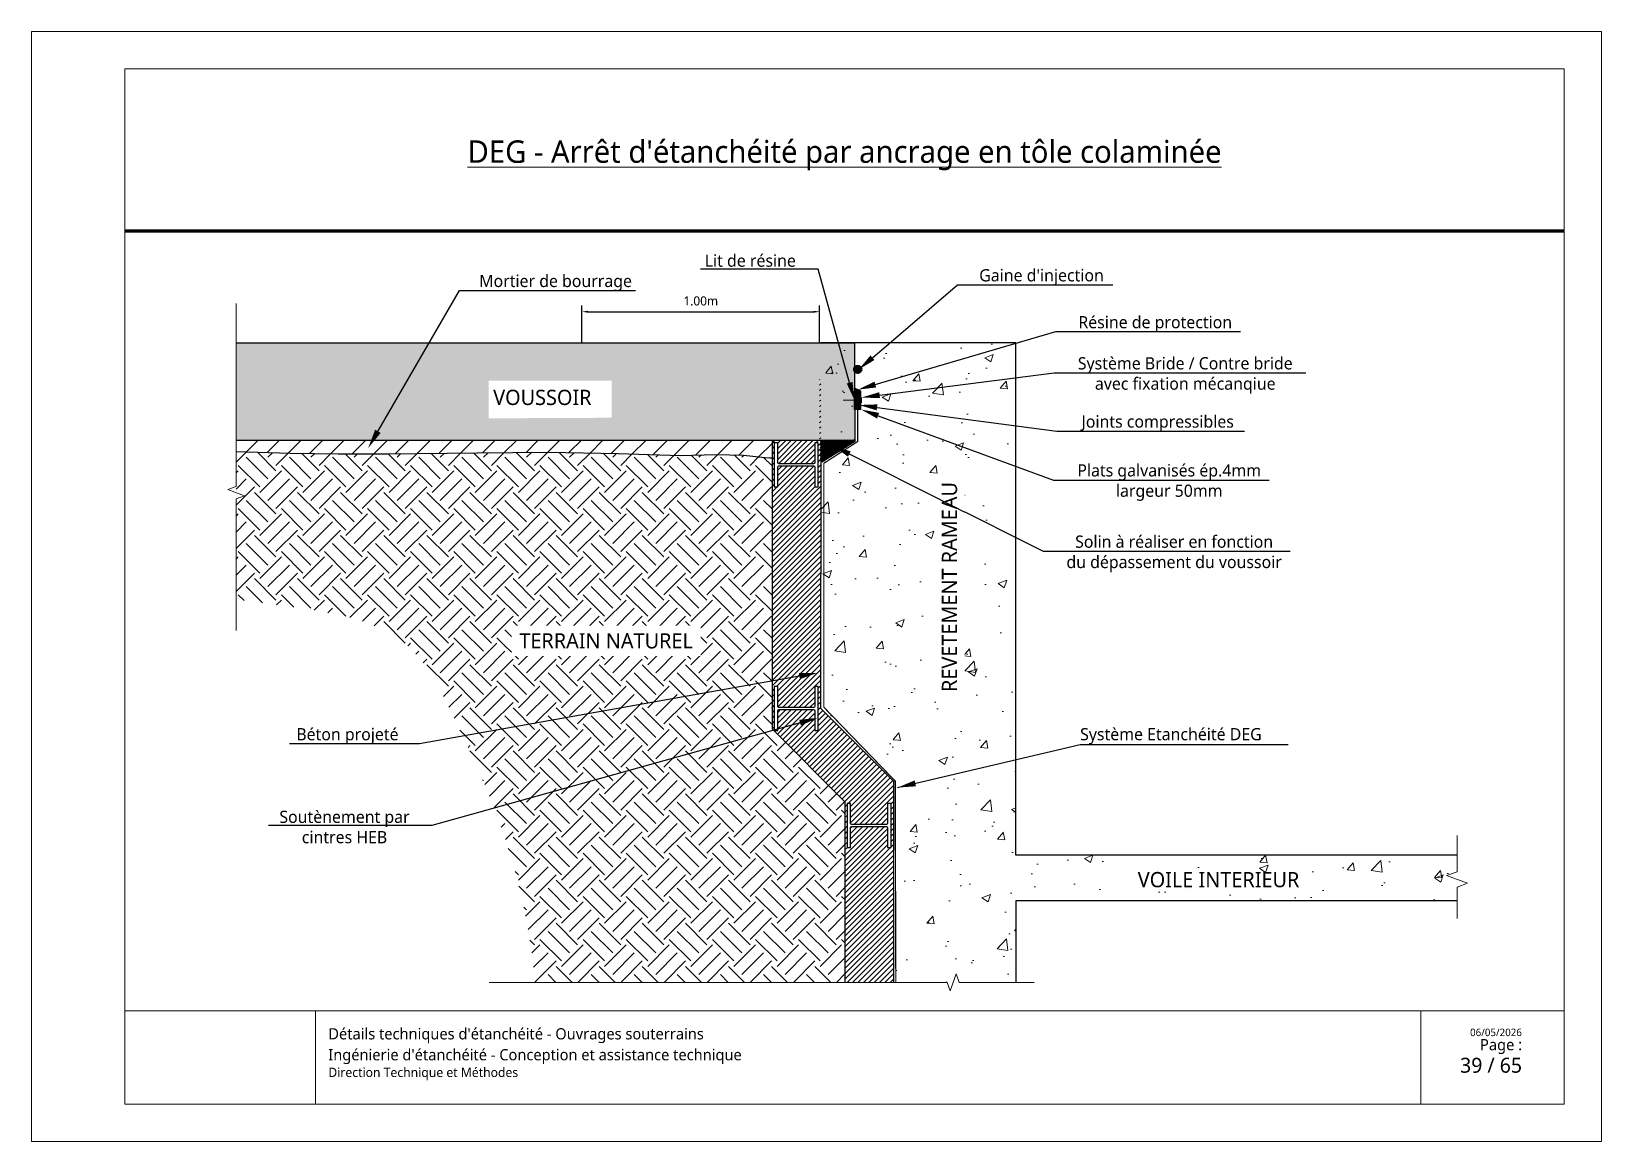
# Paper-space layout '29 - Jonction entre un tunnel Foré et un rameau en DEG' of a CAD drawing. Header units: millimetres. Extents: x 12 to 432, y -114 to 183.
# The model-space entities are those that its viewports show. They can reach past a viewport. Long polylines and large blocks are cut down to what shows.
import ezdxf
from ezdxf import colors
from ezdxf.entities.mleader import LeaderData, LeaderLine
from ezdxf.math import Vec2, Vec3

# ---------------------------------------------------------------- set-up
doc = ezdxf.new("R2010")
doc.units = ezdxf.units.MM
doc.linetypes.add('CACHE', pattern=[0.375, 0.25, -0.125])
doc.linetypes.add('CONTINU', pattern=[0])
for name, color, linetype, lineweight in [('Dessin_AXE', 8, 'Continuous', 5), ('Dessin_HACHURES', 253, 'Continuous', 9), ('G-ANNO-TTLB', 7, 'Continuous', 5), ('G-ANNO-TTLB-THIN', 7, 'Continuous', 5), ('Matériel_Bride contre bride', 7, 'Continuous', 9), ("Matériel_Gaine d'injection", 203, 'CACHE', 0), ('SYSTEME_DEG_ Geomembrane SYNTHETIQUE', 1, 'Continuous', 9)]:
    doc.layers.add(name, color=color, linetype=linetype, lineweight=lineweight)
for name, color, linetype in [('Dessin_CONTOURS BETON', 7, 'Continuous'), ('Dessin_COTATIONS', 7, 'Continuous'), ('Dessin_TEXTES', 7, 'CONTINU'), ('GEN-_-CARTOUCHE', 7, 'Continuous'), ('Matériel_Resine', 230, 'Continuous')]:
    doc.layers.add(name, color=color, linetype=linetype)
doc.layers.add('GEN-_-FMULT', color=210, linetype='Continuous', plot=False)
doc.styles.add('Arial', font='segoeui.ttf')
doc.styles.add('Segoe UI_2', font='segoeui.ttf', dxfattribs={"height": 0.0025})
doc.styles.add('Segoe UI_3', font='segoeui.ttf', dxfattribs={"height": 0.0035})
doc.styles.add('Segoe UI_4', font='segoeui.ttf', dxfattribs={"height": 0.004})
doc.styles.add('Segoe UI_B_1', font='segoeuib.ttf', dxfattribs={"height": 0.005})
doc.styles.add('Segoe UI_B_2', font='segoeuib.ttf', dxfattribs={"height": 0.0045})
doc.styles.add('txt-moyen', font='segoeui.ttf')
doc.dimstyles.new('1000F2', dxfattribs={"dimscale": 10, "dimtxt": 0.25, "dimasz": 0.3, "dimexe": 0.2, "dimexo": 0, "dimgap": 0.1, "dimtad": 1, "dimzin": 0, "dimdsep": 46, "dimtxsty": 'txt-moyen', "dimcen": 0.1, "dimclrd": 256, "dimclre": 256, "dimclrt": 256, "dimazin": 0, "dimtfac": 1, "dimtmove": 2, "dimatfit": 3, "dimfxl": 1, "dimtolj": 1, "dimtzin": 0, "dimlwd": -1, "dimlwe": -1, "dimarcsym": 0})
pattern_1 = [(50, (14493.89, 8338.17), (14.345204, -1.255043), [1.5, -16.5]), (355, (14493.89, 8338.17), (-2.775027, 15.04384), [1.2, -13.2]), (100.45144, (14495.085, 8338.066), (11.570177, 13.7888), [1.274804, -14.02284]), (46.1842, (14493.89, 8342.17), (21.34483, -3.31039), [2.25, -24.75]), (96.6356, (14495.669, 8341.895), (18.69324, 19.48237), [1.9122, -21.03428]), (351.1842, (14493.89, 8342.17), (18.69324, 19.48237), [1.8, -19.8]), (21, (14495.89, 8341.17), (11.93814, -8.052378), [1.5, -16.5]), (326, (14495.89, 8341.17), (4.866307, 14.503), [1.2, -13.2]), (71.45144, (14496.885, 8340.5), (16.80445, 6.450623), [1.274804, -14.02284]), (37.5, (14493.89, 8338.1706), (0.243197, 6.657877), [0, -13.04, 0, -13.4, 0, -13.25]), (7.5, (14493.89, 8338.1706), (5.26139, 7.888234), [0, -7.64, 0, -12.74, 0, -5.05]), (327.5, (14489.43, 8338.1706), (10.676449, -0.4510974), [0, -5, 0, -15.6, 0, -20.7]), (317.5, (14487.43, 8338.171), (11.663723, 2.0021), [0, -6.5, 0, -10.36, 0, -14.7])]

psp = doc.layouts.new('29 - Jonction entre un tunnel Foré et un rameau en DEG')

msp = doc.modelspace()

# ---------------------------------------------------------------- texts
at = {"layer": 'Dessin_TEXTES', "insert": (13354.8602, 5262.8923), "char_height": 2.5, "attachment_point": 1, "style": 'txt-moyen'}
msp.add_mtext('VOUSSOIR', dxfattribs=at)
at = {"layer": 'Dessin_TEXTES', "color": 7, "insert": (13487.1192, 5183.7623), "char_height": 2.5, "attachment_point": 3, "line_spacing_factor": 0.666667, "style": 'Arial'}
msp.add_mtext('VOILE INTERIEUR', dxfattribs=at)

# ---------------------------------------------------------------- blocks, each defined once
blk = doc.blocks.new('cart.L6P1')
at = {"layer": 'G-ANNO-TTLB'}
for p, q in [((-37.23, 312.77), (-37.23, 15.77)), ((382.77, 312.77), (-37.23, 312.77)), ((382.77, 312.77), (382.77, 15.77)), ((334.38, 50.77), (334.38, 25.77)), ((372.77, 50.77), (372.77, 25.77)), ((-37.23, 15.77), (382.77, 15.77))]:
    blk.add_line(p, q, dxfattribs=at)
at = {"layer": 'G-ANNO-TTLB-THIN'}
for p, q in [((-12.23, 302.77), (372.77, 302.77)), ((-12.23, 50.77), (-12.23, 302.77)), ((372.77, 302.77), (372.77, 50.77)), ((-12.23, 50.77), (-12.23, 25.77)), ((-12.23, 50.77), (372.77, 50.77)), ((38.77, 50.77), (38.77, 25.77)), ((-12.23, 25.77), (372.77, 25.77))]:
    blk.add_line(p, q, dxfattribs=at)
at = {"layer": 'GEN-_-FMULT', "lineweight": 70}
blk.add_line((-12.23, 259.46), (372.77, 259.46), dxfattribs=at)
at = {"layer": 'G-ANNO-TTLB', "attachment_point": 1}
for s, insert, char_height, width, style in [("\\pxqc;\\LDEG - Arrêt d'étanchéité par ancrage en tôle colaminée", (-12.23, 283.61), 6, 385, 'Segoe UI_B_2'), ("Détails techniques d'étanchéité - Ouvrages souterrains", (42.19, 46.11), 3, 202.4845, 'Segoe UI_B_2'), ('\\pxqr;{\\H0.75x;Page : \\P}  39 / 65', (310.88, 43.2), 4, 50.6047, 'Segoe UI_B_1'), ('06/05/2026', (347.59, 45.99), 2, 17.4768, 'Segoe UI_2'), ("Ingénierie d'étanchéité - Conception et assistance technique", (42.19, 40.51), 3, 249.7878, 'Segoe UI_3'), ('Direction Technique et Méthodes', (42.19, 35.54), 2.5, 82.8945, 'Segoe UI_4')]:
    blk.add_mtext(s, dxfattribs=dict(at, insert=insert, char_height=char_height, width=width, style=style))
blk = doc.blocks.new('*D216')
at = {"layer": 'Defpoints', "color": 0, "transparency": 16777216}
for p in [(13408.41, 5275.7), (13369.42, 5270.57), (13408.41, 5270.57)]:
    blk.add_point(p, dxfattribs=at)
at = {"layer": 'Dessin_COTATIONS', "linetype": 'CONTINU', "transparency": 16777216}
for p, q in [((13369.42, 5270.57), (13369.42, 5276.7)), ((13408.41, 5270.57), (13408.41, 5276.7)), ((13370.42, 5275.7), (13407.41, 5275.7))]:
    blk.add_line(p, q, dxfattribs=at)
at = {"layer": 'Dessin_COTATIONS', "transparency": 16777216}
for points in [[(13370.42, 5275.86), (13370.42, 5275.53), (13369.42, 5275.7)], [(13407.41, 5275.53), (13407.41, 5275.86), (13408.41, 5275.7)]]:
    blk.add_solid(points, dxfattribs=at)
at = {"layer": 'Dessin_COTATIONS', "transparency": 16777216, "insert": (13388.91, 5277.46), "char_height": 1.5, "attachment_point": 5, "style": 'txt-moyen'}
blk.add_mtext('\\A1;1.00m', dxfattribs=at)

# ---------------------------------------------------------------- dimensions: what is measured, and where the dimension line sits
at = {"layer": 'Dessin_COTATIONS', "linetype": 'CONTINU'}
dim = msp.add_linear_dim(base=(13408.4076, 5275.6978), p1=(13369.4151, 5270.5693), p2=(13408.4076, 5270.5693), text='1.00m', dimstyle='1000F2', override={"dimtxt": 0.15, "dimasz": 0.1, "dimexe": 0.1}, dxfattribs=at)
dim.commit()
dim.dimension.update_dxf_attribs({"geometry": '*D216', "text_midpoint": (13388.9113, 5277.4635)})

# ---------------------------------------------------------------- hatches: boundary and pattern name
at = {"layer": 'Defpoints', "lineweight": 70}
h = msp.add_hatch(dxfattribs=at)
h.set_pattern_fill('ANSI31', color=256, style=0)
h.paths.add_polyline_path([(13415.1623, 5266.2252, 1), (13414.1623, 5266.2252, 1)])
h = msp.add_hatch(dxfattribs=at)
h.set_pattern_fill('ANSI31', color=256, scale=0.1, style=0)
h.paths.add_polyline_path([(13414.1662, 5254.5693), (13408.6576, 5254.5693), (13408.6536, 5251.1109)])
at = {"layer": 'Dessin_HACHURES'}
h = msp.add_hatch(color=256, dxfattribs=at)
h.dxf.hatch_style = 1
h.paths.add_polyline_path([(13312.6746, 5270.5693), (13312.6746, 5263.6673), (13312.6746, 5263.1673), (13312.6746, 5262.1673), (13312.6746, 5261.6673), (13312.6746, 5254.5693), (13414.1614, 5254.5693), (13414.1614, 5270.5693), (13405.7076, 5270.5693), (13405.3076, 5270.5693)])
h.paths.add_polyline_path([(13354.0918, 5258.2009), (13374.3152, 5258.3009), (13374.3152, 5264.3831), (13354.0918, 5264.3831)], flags=16)
h = msp.add_hatch(dxfattribs=at)
h.set_pattern_fill('AR-CONC', color=253, scale=2)
h.set_pattern_definition(pattern_1)
edge = h.paths.add_edge_path()
edge.add_line((13440.6075, 5270.5693), (13416.4795, 5270.5693))
edge.add_ellipse((13408.901, 5269.2722), major_axis=(-7.8329, 0), ratio=0.65497433, start_angle=86.723444, end_angle=189.712617, ccw=False)
edge.add_line((13408.6075, 5264.1455), (13408.6075, 5210.5693))
edge.add_line((13408.6075, 5210.5693), (13410.8851, 5208.2918))
edge.add_line((13410.8851, 5208.2918), (13440.6075, 5200.0503))
edge.add_line((13440.6075, 5200.0503), (13440.6075, 5270.5693))
h.paths.add_polyline_path([(13440.6075, 5270.5693), (13409.4075, 5270.5693), (13409.4075, 5264.5693), (13408.6075, 5264.5693), (13408.6075, 5210.5693), (13410.8851, 5208.2918), (13440.6075, 5200.0503)], flags=17)
h.paths.add_polyline_path([(13440.6075, 5200.0503), (13410.8851, 5208.2918), (13420.569, 5198.6078), (13420.569, 5165.6591), (13429.3324, 5165.6591), (13429.8324, 5164.2854), (13430.8324, 5167.0329), (13431.3324, 5165.6591), (13440.6075, 5165.6591), (13440.6075, 5179.0393), (13512.9844, 5179.0393), (13512.9844, 5181.3013), (13514.7015, 5181.9263), (13511.2672, 5183.1763), (13512.9844, 5183.8013), (13512.9844, 5186.5393), (13440.6075, 5186.5393)])
h.paths.add_polyline_path([(13432.322, 5214.5191), (13432.322, 5255.5491), (13427.1703, 5255.5491), (13427.1703, 5214.5191)], flags=24)
h.paths.add_polyline_path([(13456.4583, 5179.8972), (13487.7885, 5179.8972), (13487.7885, 5185.049), (13456.4583, 5185.049)], flags=24)
h = msp.add_hatch(dxfattribs=at)
h.set_pattern_fill('AR-CONC', color=253, scale=2)
h.set_pattern_definition(pattern_1)
edge = h.paths.add_edge_path()
edge.add_line((13408.6075, 5210.5693), (13410.8851, 5208.2918))
edge.add_line((13410.8851, 5208.2918), (13440.6075, 5200.0503))
edge.add_line((13440.6075, 5200.0503), (13440.6075, 5270.5693))
edge.add_line((13440.6075, 5270.5693), (13416.4795, 5270.5693))
edge.add_ellipse((13408.901, 5269.2722), major_axis=(-7.8329, 0), ratio=0.65497433, start_angle=86.723444, end_angle=189.712617, ccw=False)
edge.add_line((13408.6075, 5264.1455), (13408.6075, 5210.5693))
h.paths.add_polyline_path([(13432.322, 5214.5191), (13432.322, 5255.5491), (13427.1703, 5255.5491), (13427.1703, 5214.5191)], flags=24)
h = msp.add_hatch(dxfattribs=at)
h.set_pattern_fill('ANSI31', color=256, scale=5)
h.set_pattern_definition([(45, (14464.7269, 8368.8182), (-0.44194174, 0.44194174), [])])
h.paths.add_polyline_path([(13420.569, 5189.1298), (13420.1328, 5189.2766), (13420.1328, 5187.7863), (13419.5728, 5187.7863), (13419.5728, 5191.0263, 0.41421356), (13419.3728, 5191.2263), (13413.6928, 5191.2263, 0.41421356), (13413.4928, 5191.0263), (13413.4928, 5187.7863), (13412.9328, 5187.7863), (13412.9328, 5194.9863), (13413.4928, 5194.9863), (13413.4928, 5191.7463, 0.41421356), (13413.6928, 5191.5463), (13419.3728, 5191.5463, 0.41421356), (13419.5728, 5191.7463), (13419.5728, 5194.9863), (13420.1328, 5194.9863), (13420.1328, 5189.2766), (13420.569, 5189.1298), (13420.569, 5198.6078), (13408.6075, 5210.5693), (13408.6075, 5264.5693), (13408.4076, 5264.5693), (13408.4076, 5254.5693), (13400.6075, 5254.5693), (13400.6075, 5207.2556), (13412.569, 5195.2941), (13412.569, 5165.6591), (13420.569, 5165.6591)])
h.paths.add_polyline_path([(13408.1714, 5206.9801), (13407.6114, 5206.9801), (13407.6114, 5210.2201, 0.41421356), (13407.4114, 5210.4201), (13401.7314, 5210.4201, 0.41421356), (13401.5314, 5210.2201), (13401.5314, 5206.9801), (13400.9714, 5206.9801), (13400.9714, 5214.1801), (13401.5314, 5214.1801), (13401.5314, 5210.9401, 0.41421356), (13401.7314, 5210.7401), (13407.4114, 5210.7401, 0.41421356), (13407.6114, 5210.9401), (13407.6114, 5214.1801), (13408.1714, 5214.1801)], flags=16)
h.paths.add_polyline_path([(13408.1714, 5246.9801), (13407.6114, 5246.9801), (13407.6114, 5250.2201, 0.41421356), (13407.4114, 5250.4201), (13401.7314, 5250.4201, 0.41421356), (13401.5314, 5250.2201), (13401.5314, 5246.9801), (13400.9714, 5246.9801), (13400.9714, 5254.1801), (13401.5314, 5254.1801), (13401.5314, 5250.9401, 0.41421356), (13401.7314, 5250.7401), (13407.4114, 5250.7401, 0.41421356), (13407.6114, 5250.9401), (13407.6114, 5254.1801), (13408.1714, 5254.1801)], flags=16)
h = msp.add_hatch(dxfattribs=at)
h.set_pattern_fill('ANSI31', color=256, scale=20)
h.set_pattern_definition([(45, (14464.727, 8368.8182), (-1.767767, 1.767767), [])])
h.paths.add_polyline_path([(13312.6746, 5254.5693), (13312.6746, 5252.7528), (13321.5343, 5252.4815), (13329.4012, 5252.3555), (13337.5337, 5252.396), (13352.2484, 5252.5598), (13363.9287, 5252.6377), (13375.3401, 5252.4352), (13385.5931, 5252.1247), (13391.4318, 5252.294), (13395.9464, 5252.1375), (13399.4574, 5251.7697), (13400.2647, 5251.7039), (13400.6075, 5251.7177), (13400.6075, 5254.5693)])
h = msp.add_hatch(dxfattribs=at)
h.set_pattern_fill('EARTH', color=256, scale=20, angle=45)
h.set_pattern_definition([(45, (14464.727, 8368.818), (4e-16, 7.071068), [5, -5]), (45, (14463.401, 8370.144), (4e-16, 7.071068), [5, -5]), (45, (14462.0753, 8371.47), (4e-16, 7.071068), [5, -5]), (135, (14462.0753, 8372.3537), (-7.071068, 9e-16), [5, -5]), (135, (14463.401, 8373.6795), (-7.071068, 9e-16), [5, -5]), (135, (14464.727, 8375.0054), (-7.071068, 9e-16), [5, -5])])
edge = h.paths.add_edge_path()
edge.add_line((13400.6075, 5251.7177), (13400.2647, 5251.7039))
edge.add_line((13400.2647, 5251.7039), (13399.4574, 5251.7697))
edge.add_line((13399.4574, 5251.7697), (13395.9464, 5252.1375))
edge.add_line((13395.9464, 5252.1375), (13391.4318, 5252.294))
edge.add_line((13391.4318, 5252.294), (13385.5931, 5252.1247))
edge.add_line((13385.5931, 5252.1247), (13375.3401, 5252.4352))
edge.add_line((13375.3401, 5252.4352), (13363.9287, 5252.6377))
edge.add_line((13363.9287, 5252.6377), (13352.2484, 5252.5598))
edge.add_line((13352.2484, 5252.5598), (13337.5337, 5252.396))
edge.add_line((13337.5337, 5252.396), (13329.4012, 5252.3555))
edge.add_line((13329.4012, 5252.3555), (13321.5343, 5252.4815))
edge.add_line((13321.5343, 5252.4815), (13312.6746, 5252.7528))
edge.add_line((13312.6746, 5252.7528), (13312.6746, 5228.4487))
edge.add_spline(control_points=[(13312.6746, 5228.4487), (13316.0597, 5228.054), (13325.8189, 5226.8017), (13341.172, 5224.0125), (13348.7283, 5208.4864), (13356.6392, 5191.8471), (13360.6041, 5176.694), (13361.6452, 5166.8079), (13361.7499, 5165.6591)], knot_values=[13.76172997, 13.76172997, 13.76172997, 13.76172997, 23.98847499, 42.82549676, 56.46748646, 72.73552142, 99.06568599, 102.52437326, 102.52437326, 102.52437326, 102.52437326], degree=3, periodic=0)
edge.add_line((13361.7499, 5165.6591), (13412.569, 5165.6591))
edge.add_line((13412.569, 5165.6591), (13412.569, 5195.2941))
edge.add_line((13412.569, 5195.2941), (13400.6075, 5207.2556))
edge.add_line((13400.6075, 5207.2556), (13400.6075, 5251.7177))
h.paths.add_polyline_path([(13353.1019, 5218.5734), (13393.7226, 5218.5734), (13393.7226, 5224.7555), (13353.1019, 5224.7555)], flags=24)
at = {"layer": 'Matériel_Bride contre bride', "linetype": 'CONTINU', "lineweight": 0}
h = msp.add_hatch(dxfattribs=at)
h.set_pattern_fill('STEEL', color=256, scale=1.186873)
h.set_pattern_definition([(45, (13512.93678, 5043.25167), (-0.10490576, 0.10490576), []), (45, (13512.93678, 5043.32585), (-0.10490576, 0.10490576), [])])
h.paths.add_polyline_path([(13414.1614, 5261.1643), (13414.3714, 5261.1643), (13414.3714, 5262.6618), (13414.1614, 5262.6618)])
h.paths.add_polyline_path([(13414.3714, 5261.1643), (13414.1614, 5261.1643), (13414.1614, 5259.6668), (13414.3714, 5259.6668)])
h = msp.add_hatch(dxfattribs=at)
h.set_pattern_fill('ANSI37', color=256, scale=0.949499)
h.set_pattern_definition([(45, (13512.93678, 5043.25167), (-0.08392461, 0.08392461), []), (135, (13512.93678, 5043.25167), (-0.08392461, -0.08392461), [])])
h.paths.add_polyline_path([(13414.5813, 5262.6618), (13414.3714, 5262.6618), (13414.3714, 5261.1643), (13414.5813, 5261.1643)])
h.paths.add_polyline_path([(13414.5813, 5261.1643), (13414.3714, 5261.1643), (13414.3714, 5259.6668), (13414.5813, 5259.6668)])
h = msp.add_hatch(dxfattribs=at)
h.set_pattern_fill('ANSI37', color=256, scale=0.949499)
h.set_pattern_definition([(45, (13512.59678, 5043.25167), (-0.08392461, 0.08392461), []), (135, (13512.59678, 5043.25167), (-0.08392461, -0.08392461), [])])
h.paths.add_polyline_path([(13414.9815, 5262.6618), (13414.7716, 5262.6618), (13414.7716, 5261.1643), (13414.9815, 5261.1643)])
h.paths.add_polyline_path([(13414.9815, 5261.1643), (13414.7716, 5261.1643), (13414.7716, 5259.6668), (13414.9815, 5259.6668)])
h = msp.add_hatch(dxfattribs=at)
h.set_pattern_fill('STEEL', color=256, scale=1.186873)
h.set_pattern_definition([(45, (13512.59678, 5043.25167), (-0.10490576, 0.10490576), []), (45, (13512.59678, 5043.32585), (-0.10490576, 0.10490576), [])])
h.paths.add_polyline_path([(13415.1914, 5262.6618), (13414.9815, 5262.6618), (13414.9815, 5261.1643), (13415.1914, 5261.1643)])
h.paths.add_polyline_path([(13415.1914, 5261.1643), (13414.9815, 5261.1643), (13414.9815, 5259.6668), (13415.1914, 5259.6668)])
at = {"layer": "Matériel_Gaine d'injection", "lineweight": 70}
msp.add_hatch(color=256, dxfattribs=at).paths.add_polyline_path([(13415.1623, 5266.2252, 1), (13414.1623, 5266.2252, 1)])
at = {"layer": 'Matériel_Resine'}
for points in [[(13414.1404, 5262.6618), (13415.1914, 5262.6618), (13414.1404, 5263.1504)], [(13414.1614, 5262.6617), (13414.1404, 5262.6618), (13414.1404, 5259.6668), (13414.1614, 5259.6668)]]:
    msp.add_hatch(color=256, dxfattribs=at).paths.add_polyline_path(points)

# ---------------------------------------------------------------- linework, layer by layer
at = {"layer": 'Defpoints', "lineweight": 70}
msp.add_lwpolyline([(13414.1662, 5254.5693), (13408.6536, 5251.1109)], dxfattribs=at)
at = {"layer": 'Dessin_AXE', "flags": 128}
for points in [[(13312.6746, 5223.4082), (13312.6746, 5245.0102), (13314.0484, 5245.5102), (13311.3009, 5246.5102), (13312.6746, 5247.0102), (13312.6746, 5277.0402)], [(13354.1911, 5165.6591), (13429.3324, 5165.6591), (13429.8324, 5164.2854), (13430.8324, 5167.0329), (13431.3324, 5165.6591), (13443.6046, 5165.6591)]]:
    msp.add_lwpolyline(points, dxfattribs=at)
at = {"layer": 'Dessin_AXE', "linetype": 'CONTINU', "flags": 128}
msp.add_lwpolyline([(13512.9844, 5189.7791), (13512.9844, 5183.8013), (13511.2672, 5183.1763), (13514.7015, 5181.9263), (13512.9844, 5181.3013), (13512.9844, 5176.1417)], dxfattribs=at)
at = {"layer": 'Dessin_CONTOURS BETON', "linetype": 'CONTINU'}
for points in [[(13312.6746, 5270.5693), (13414.1614, 5270.5693), (13414.1662, 5254.5693), (13312.6746, 5254.5693)], [(13312.6746, 5252.7528), (13321.5343, 5252.4815), (13329.4012, 5252.3555), (13337.5337, 5252.396), (13352.2484, 5252.5598), (13363.9287, 5252.6377), (13375.3401, 5252.4352), (13385.5931, 5252.1247), (13391.4318, 5252.294), (13395.9464, 5252.1375), (13399.4574, 5251.7697), (13400.2647, 5251.7039), (13400.6075, 5251.7177)], [(13400.6075, 5254.5693), (13400.6075, 5207.2556), (13412.569, 5195.2941), (13412.569, 5165.6591)], [(13420.569, 5165.6591), (13420.569, 5198.6078), (13408.6075, 5210.5693), (13408.6576, 5254.5693)], [(13512.9844, 5186.5393), (13440.6075, 5186.5393)], [(13440.6075, 5179.0393), (13440.6075, 5165.6591)], [(13512.9844, 5179.0393), (13440.6075, 5179.0393)]]:
    msp.add_lwpolyline(points, dxfattribs=at)
at = {"layer": 'Dessin_CONTOURS BETON', "const_width": 0.1745, "flags": 128}
for points in [[(13415.2816, 5261.1643), (13412.2286, 5261.1643)], [(13415.2816, 5260.706), (13415.2816, 5261.6227)]]:
    msp.add_lwpolyline(points, dxfattribs=at)
at = {"layer": 'Dessin_CONTOURS BETON', "linetype": 'CONTINU'}
for points in [[(13408.1714, 5254.1801), (13407.6114, 5254.1801), (13407.6114, 5250.9401, -0.41421356), (13407.4114, 5250.7401), (13401.7314, 5250.7401, -0.41421356), (13401.5314, 5250.9401), (13401.5314, 5254.1801), (13400.9714, 5254.1801), (13400.9714, 5246.9801), (13401.5314, 5246.9801), (13401.5314, 5250.2201, -0.41421356), (13401.7314, 5250.4201), (13407.4114, 5250.4201, -0.41421356), (13407.6114, 5250.2201), (13407.6114, 5246.9801), (13408.1714, 5246.9801), (13408.1714, 5254.1801)], [(13408.1714, 5214.1801), (13407.6114, 5214.1801), (13407.6114, 5210.9401, -0.41421356), (13407.4114, 5210.7401), (13401.7314, 5210.7401, -0.41421356), (13401.5314, 5210.9401), (13401.5314, 5214.1801), (13400.9714, 5214.1801), (13400.9714, 5206.9801), (13401.5314, 5206.9801), (13401.5314, 5210.2201, -0.41421356), (13401.7314, 5210.4201), (13407.4114, 5210.4201, -0.41421356), (13407.6114, 5210.2201), (13407.6114, 5206.9801), (13408.1714, 5206.9801), (13408.1714, 5214.1801)], [(13420.1328, 5194.9863), (13419.5728, 5194.9863), (13419.5728, 5191.7463, -0.41421356), (13419.3728, 5191.5463), (13413.6928, 5191.5463, -0.41421356), (13413.4928, 5191.7463), (13413.4928, 5194.9863), (13412.9328, 5194.9863), (13412.9328, 5187.7863), (13413.4928, 5187.7863), (13413.4928, 5191.0263, -0.41421356), (13413.6928, 5191.2263), (13419.3728, 5191.2263, -0.41421356), (13419.5728, 5191.0263), (13419.5728, 5187.7863), (13420.1328, 5187.7863), (13420.1328, 5194.9863)]]:
    msp.add_lwpolyline(points, format="xyb", close=True, dxfattribs=at)
at = {"layer": 'Matériel_Bride contre bride', "linetype": 'CONTINU', "lineweight": 0}
for points in [[(13414.1614, 5262.6618), (13414.3714, 5262.6618), (13414.3714, 5259.6668), (13414.1614, 5259.6668)], [(13414.7716, 5262.6618), (13414.9815, 5262.6618), (13414.9815, 5259.6668), (13414.7716, 5259.6668)], [(13414.9815, 5262.6618), (13415.1914, 5262.6618), (13415.1914, 5259.6668), (13414.9815, 5259.6668)]]:
    msp.add_lwpolyline(points, close=True, dxfattribs=at)
at = {"layer": "Matériel_Gaine d'injection", "linetype": 'Continuous', "lineweight": 70}
msp.add_circle((13414.6623, 5266.2252), 0.5, dxfattribs=at)
at = {"layer": 'Matériel_Resine'}
for points in [[(13414.1404, 5262.6618), (13415.1914, 5262.6618), (13414.1404, 5263.1504), (13414.1404, 5262.6618)], [(13414.1614, 5262.6617), (13414.1404, 5262.6618), (13414.1404, 5259.6668), (13414.1614, 5259.6668), (13414.1614, 5262.6617)]]:
    msp.add_lwpolyline(points, dxfattribs=at)
at = {"layer": 'SYSTEME_DEG_ Geomembrane SYNTHETIQUE', "linetype": 'CONTINU', "const_width": 0.2}
msp.add_lwpolyline([(13420.9124, 5165.6591), (13420.819, 5198.6877), (13409.1056, 5210.8012), (13409.1056, 5250.8298), (13414.6392, 5254.3845), (13414.6747, 5262.6585)], dxfattribs=at)

msp.set_redraw_order([(e.dxf.handle, doc.entitydb.next_handle()) for e in msp.query("TEXT MTEXT ATTDEF DIMENSION ARC_DIMENSION")])  # texts and dimensions are drawn at this point

# ---------------------------------------------------------------- leaders
at = {"layer": 'Dessin_TEXTES', "color": 7}
ml = msp.add_multileader_mtext('Standard', dxfattribs=at)
ml.set_content('\\C256;Lit de résine', color=1, style='Arial')
ml.set_leader_properties(lineweight=-1)
ml.build(insert=Vec2(0, 0))
ml.multileader.update_dxf_attribs({"text_left_attachment_type": 6, "text_right_attachment_type": 6, "dogleg_length": 0.01, "arrow_head_size": 3})
ctx = ml.context
ctx.base_point, ctx.char_height, ctx.arrow_head_size, ctx.landing_gap_size, ctx.plane_origin = Vec3(13388.798, 5282.6807), 2, 3, 0.8, Vec3(13669.784, 5184.4239)
ctx.left_attachment, ctx.right_attachment, ctx.text_align_type = 6, 6, 1
notes = []
notes.append((ctx, [(0, (1, 1, 0), (13408.1736, 5282.6807), (-1, 0), 2.8896, [(0, [(13414.1404, 5261.1643)], 0, [])])]))
ctx.mtext.insert, ctx.mtext.alignment, ctx.mtext.line_spacing_style, ctx.mtext.flow_direction = Vec3(13397.041, 5285.0807), 2, 2, 5
at = {"layer": 'Dessin_TEXTES'}
ml = msp.add_multileader_mtext('Standard', dxfattribs=at)
ml.set_content('Mortier de bourrage', color=256, style='txt-moyen')
ml.set_leader_properties(linetype='ByLayer', lineweight=-1)
ml.build(insert=Vec2(0, 0))
ml.multileader.update_dxf_attribs({"text_left_attachment_type": 6, "text_right_attachment_type": 6, "dogleg_length": 0.05, "arrow_head_size": 3.2})
ctx = ml.context
ctx.base_point, ctx.char_height, ctx.arrow_head_size, ctx.landing_gap_size, ctx.plane_origin = Vec3(13351.3565, 5279.1567), 2, 3.2, 1.2, Vec3(13328.5727, 5249.7817)
ctx.left_attachment, ctx.right_attachment = 6, 6
notes.append((ctx, [(0, (1, 1, 0), (13349.3565, 5279.1587), (1, 0), 2, [(0, [(13334.3342, 5253.3023)], 0, [])])]))
ctx.mtext.insert, ctx.mtext.flow_direction = Vec3(13352.5565, 5281.7447), 5
at = {"layer": 'Dessin_TEXTES', "color": 7}
ml = msp.add_multileader_mtext('Standard', dxfattribs=at)
ml.set_content("\\C256;Gaine d'injection", color=1, style='Arial')
ml.set_leader_properties(lineweight=-1)
ml.build(insert=Vec2(0, 0))
ml.multileader.update_dxf_attribs({"text_left_attachment_type": 6, "text_right_attachment_type": 6, "dogleg_length": 0.01, "arrow_head_size": 3})
ctx = ml.context
ctx.base_point, ctx.char_height, ctx.arrow_head_size, ctx.landing_gap_size, ctx.plane_origin = Vec3(13433.9139, 5280.0906), 2, 3, 0.8, Vec3(13673.4979, 5230.0338)
ctx.left_attachment, ctx.right_attachment, ctx.text_align_type = 6, 6, 1
notes.append((ctx, [(0, (1, 1, 0), (13431.0244, 5280.0906), (1, 0), 2.8896, [(0, [(13414.8, 5266.2)], 0, [])])]))
ctx.mtext.insert, ctx.mtext.alignment, ctx.mtext.line_spacing_style, ctx.mtext.flow_direction = Vec3(13444.8189, 5282.6766), 2, 2, 5
ml = msp.add_multileader_mtext('Standard', dxfattribs=at)
ml.set_content('\\C256;Résine de protection', color=1, style='Arial')
ml.set_leader_properties(lineweight=-1)
ml.build(insert=Vec2(0, 0))
ml.multileader.update_dxf_attribs({"text_left_attachment_type": 6, "text_right_attachment_type": 6, "dogleg_length": 0.01, "arrow_head_size": 3})
ctx = ml.context
ctx.base_point, ctx.char_height, ctx.arrow_head_size, ctx.landing_gap_size, ctx.plane_origin = Vec3(13450.0798, 5272.4274), 2, 3, 0.8, Vec3(13689.6638, 5222.3706)
ctx.left_attachment, ctx.right_attachment, ctx.text_align_type = 6, 6, 1
notes.append((ctx, [(0, (1, 1, 0), (13447.1903, 5272.4274), (1, 0), 2.8896, [(0, [(13414.6659, 5262.9061)], 0, [])])]))
ctx.mtext.insert, ctx.mtext.alignment, ctx.mtext.line_spacing_style, ctx.mtext.flow_direction = Vec3(13463.4748, 5274.9814), 2, 2, 5
ml = msp.add_multileader_mtext('Standard', dxfattribs=at)
ml.set_content('\\C256;Joints compressibles', color=1, style='Arial')
ml.set_leader_properties(lineweight=-1)
ml.build(insert=Vec2(0, 0))
ml.multileader.update_dxf_attribs({"text_left_attachment_type": 6, "text_right_attachment_type": 6, "dogleg_length": 0.01, "arrow_head_size": 3})
ctx = ml.context
ctx.base_point, ctx.char_height, ctx.arrow_head_size, ctx.landing_gap_size, ctx.plane_origin = Vec3(13450.2139, 5256.1213), 2, 3, 0.8, Vec3(13709.9979, 5190.4645)
ctx.left_attachment, ctx.right_attachment, ctx.text_align_type = 6, 6, 1
notes.append((ctx, [(0, (1, 1, 0), (13447.3244, 5256.1213), (1, 0), 2.8896, [(0, [(13414.8543, 5260.3944)], 0, [])])]))
ctx.mtext.insert, ctx.mtext.alignment, ctx.mtext.line_spacing_style, ctx.mtext.flow_direction = Vec3(13463.8769, 5258.6753), 2, 2, 5
ml = msp.add_multileader_mtext('Standard', dxfattribs=at)
ml.set_content('{\\C256;Béton projeté}', color=1, style='Arial')
ml.set_leader_properties(lineweight=-1)
ml.build(insert=Vec2(0, 0))
ml.multileader.update_dxf_attribs({"text_left_attachment_type": 6, "text_right_attachment_type": 6, "dogleg_length": 0.01, "arrow_head_size": 3})
ctx = ml.context
ctx.base_point, ctx.char_height, ctx.arrow_head_size, ctx.landing_gap_size, ctx.plane_origin = Vec3(13321.9919, 5204.7847), 2, 3, 0.8, Vec3(13533.7839, 5180.1299)
ctx.left_attachment, ctx.right_attachment, ctx.text_align_type = 6, 6, 1
notes.append((ctx, [(0, (1, 1, 0), (13342.7735, 5204.7867), (-1, 0), 2.8896, [(0, [(13408.052, 5216.4324)], 0, [])])]))
ctx.mtext.insert, ctx.mtext.alignment, ctx.mtext.line_spacing_style, ctx.mtext.flow_direction = Vec3(13330.9419, 5207.3727), 2, 2, 5
ml = msp.add_multileader_mtext('Standard', dxfattribs=at)
ml.set_content('{\\C256;Soutènement par \\P\\pxqc;cintres HEB}', color=1, style='Arial')
ml.set_leader_properties(lineweight=-1)
ml.build(insert=Vec2(0, 0))
ml.multileader.update_dxf_attribs({"text_left_attachment_type": 6, "text_right_attachment_type": 6, "dogleg_length": 0.01, "arrow_head_size": 3})
ctx = ml.context
ctx.base_point, ctx.char_height, ctx.arrow_head_size, ctx.landing_gap_size, ctx.plane_origin = Vec3(13318.9919, 5191.4175), 2, 3, 0.8, Vec3(13533.7839, 5172.7628)
ctx.left_attachment, ctx.right_attachment, ctx.text_align_type = 6, 6, 1
notes.append((ctx, [(0, (1, 1, 0), (13344.8174, 5191.4175), (-1, 0), 2.8896, [(0, [(13408.0958, 5209.0652)], 0, [])])]))
ctx.mtext.insert, ctx.mtext.alignment, ctx.mtext.line_spacing_style, ctx.mtext.flow_direction = Vec3(13330.4658, 5193.8175), 2, 2, 5
for ctx, leaders in notes:
    for number, flags, end, landing, length, lines in leaders:
        leader = LeaderData()
        leader.index, (leader.has_last_leader_line, leader.has_dogleg_vector, leader.attachment_direction) = number, flags
        leader.last_leader_point, leader.dogleg_vector, leader.dogleg_length = Vec3(end), Vec3(landing), length
        for number, points, colour, breaks in lines:
            line = LeaderLine()
            line.index, line.vertices, line.color, line.breaks = number, Vec3.list(points), colors.encode_raw_color(colour), breaks
            leader.lines.append(line)
        ctx.leaders.append(leader)

# ---------------------------------------------------------------- next in the draw order: texts
at = {"layer": 'Dessin_TEXTES', "insert": (13429.7282, 5230.5307), "char_height": 2.5, "attachment_point": 5, "rotation": 90, "style": 'txt-moyen', "bg_fill": 2}
msp.add_mtext('REVETEMENT RAMEAU', dxfattribs=at)
at = {"layer": 'Dessin_TEXTES', "insert": (13373.3867, 5221.6859), "char_height": 2.5, "attachment_point": 5, "style": 'txt-moyen', "bg_fill": 2}
msp.add_mtext('TERRAIN NATUREL', dxfattribs=at)
at = {"layer": 'Dessin_TEXTES', "insert": (13451.1461, 5204.7071), "char_height": 2, "width": 268.117124, "attachment_point": 7, "style": 'txt-moyen', "bg_fill": 2}
msp.add_mtext('Système Etanchéité DEG', dxfattribs=at)

# ---------------------------------------------------------------- next in the draw order: linework, layer by layer
at = {"layer": 'Dessin_CONTOURS BETON', "linetype": 'CONTINU'}
msp.add_lwpolyline([(13440.6075, 5186.5393), (13440.6075, 5270.5693), (13408.6075, 5270.5693)], dxfattribs=at)

# ---------------------------------------------------------------- next in the draw order: leaders
at = {"layer": 'Dessin_TEXTES'}
msp.add_leader([(13421.1905, 5197.618), (13451.1461, 5204.7071), (13485.2725, 5204.7071)], dimstyle='1000F2', override={"dimgap": 0.1, "dimtad": 0}, dxfattribs=at)
at = {"layer": 'Dessin_TEXTES', "color": 7}
ml = msp.add_multileader_mtext('Standard', dxfattribs=at)
ml.set_content('\\C256;Système Bride / Contre bride \\Pavec fixation mécanqiue', color=1, style='Arial')
ml.set_leader_properties(lineweight=-1)
ml.build(insert=Vec2(0, 0))
ml.multileader.update_dxf_attribs({"text_left_attachment_type": 6, "text_right_attachment_type": 6, "dogleg_length": 0.01, "arrow_head_size": 3})
ctx = ml.context
ctx.base_point, ctx.char_height, ctx.arrow_head_size, ctx.landing_gap_size, ctx.plane_origin = Vec3(13449.8, 5265.6807), 2, 3, 0.8, Vec3(13690.784, 5213.4239)
ctx.left_attachment, ctx.right_attachment, ctx.text_align_type = 6, 6, 1
notes = []
notes.append((ctx, [(0, (1, 1, 0), (13446.9104, 5265.6807), (1, 0), 2.8896, [(0, [(13415.2816, 5261.6227)], 0, [])])]))
ctx.mtext.insert, ctx.mtext.alignment, ctx.mtext.line_spacing_style, ctx.mtext.flow_direction = Vec3(13468.398, 5268.2347), 2, 2, 5
ml = msp.add_multileader_mtext('Standard', dxfattribs=at)
ml.set_content('\\C256;Plats galvanisés ép.4mm\\Plargeur 50mm\\P', color=1, style='Arial')
ml.set_leader_properties(lineweight=-1)
ml.build(insert=Vec2(0, 0))
ml.multileader.update_dxf_attribs({"text_left_attachment_type": 6, "text_right_attachment_type": 6, "dogleg_length": 0.01, "arrow_head_size": 3})
ctx = ml.context
ctx.base_point, ctx.char_height, ctx.arrow_head_size, ctx.landing_gap_size, ctx.plane_origin = Vec3(13449.648, 5248.0807), 2, 3, 0.8, Vec3(13680.784, 5199.4239)
ctx.left_attachment, ctx.right_attachment, ctx.text_align_type = 6, 6, 1
notes.append((ctx, [(0, (1, 1, 0), (13446.7584, 5248.0807), (1, 0), 2.8896, [(0, [(13415.1914, 5259.6668)], 0, [])])]))
ctx.mtext.insert, ctx.mtext.alignment, ctx.mtext.line_spacing_style, ctx.mtext.flow_direction = Vec3(13465.766, 5250.6667), 2, 2, 5
ml = msp.add_multileader_mtext('Standard', dxfattribs=at)
ml.set_content('\\C256;Solin à réaliser en fonction\\Pdu dépassement du voussoir', color=1, style='Arial')
ml.set_leader_properties(lineweight=-1)
ml.build(insert=Vec2(0, 0))
ml.multileader.update_dxf_attribs({"text_left_attachment_type": 6, "text_right_attachment_type": 6, "dogleg_length": 0.01, "arrow_head_size": 3})
ctx = ml.context
ctx.base_point, ctx.char_height, ctx.arrow_head_size, ctx.landing_gap_size, ctx.plane_origin = Vec3(13447.9566, 5236.414), 2, 3, 0.8, Vec3(13679.0925, 5187.7572)
ctx.left_attachment, ctx.right_attachment, ctx.text_align_type = 6, 6, 1
notes.append((ctx, [(0, (1, 1, 0), (13445.067, 5236.414), (1, 0), 2.8896, [(0, [(13410.6, 5253.7002)], 0, [])])]))
ctx.mtext.insert, ctx.mtext.alignment, ctx.mtext.line_spacing_style, ctx.mtext.flow_direction = Vec3(13466.5726, 5238.968), 2, 2, 5
for ctx, leaders in notes:
    for number, flags, end, landing, length, lines in leaders:
        leader = LeaderData()
        leader.index, (leader.has_last_leader_line, leader.has_dogleg_vector, leader.attachment_direction) = number, flags
        leader.last_leader_point, leader.dogleg_vector, leader.dogleg_length = Vec3(end), Vec3(landing), length
        for number, points, colour, breaks in lines:
            line = LeaderLine()
            line.index, line.vertices, line.color, line.breaks = number, Vec3.list(points), colors.encode_raw_color(colour), breaks
            leader.lines.append(line)
        ctx.leaders.append(leader)

# ---------------------------------------------------------------- block references
at = {"layer": 'GEN-_-CARTOUCHE'}
psp.add_blockref('cart.L6P1', (49.23, -129.77), dxfattribs=at)

# ---------------------------------------------------------------- viewports
at = {"layer": 'Defpoints'}
psp.add_viewport(center=(229.5, 25.35), size=(385, 208.6901), view_center_point=(13412.5, 5225), view_height=128, dxfattribs=at)

doc.saveas('drawing.dxf')
